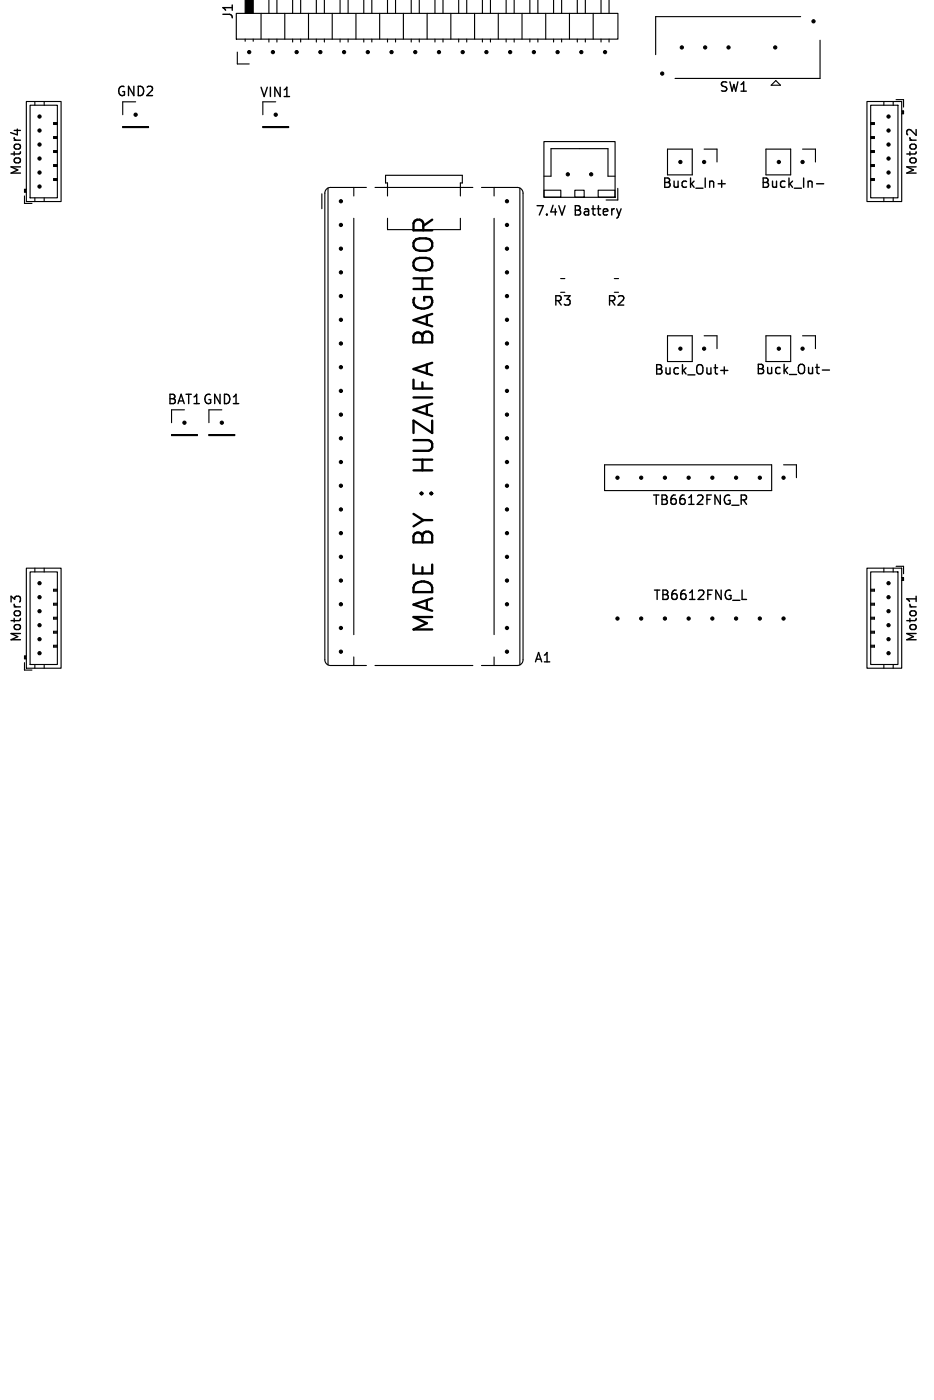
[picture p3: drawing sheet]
<svg xmlns="http://www.w3.org/2000/svg" width="100mm" height="150mm" viewBox="0 0 100 150" stroke-linecap="round" stroke-linejoin="round" font-family="sans-serif">
<defs><g id="words">
<g font-size="2.8">
<text x="46.5" y="35.9" transform="rotate(-90 46.5 35.9)">BAGHOOR</text>
<text x="46.5" y="50" transform="rotate(-90 46.5 50)">HUZAIFA</text>
<text x="46.5" y="68.1" transform="rotate(-90 46.5 68.1)">MADE BY :</text>
</g>
<g font-size="1.4">
<text x="25.1" y="2.2" transform="rotate(-90 25.1 2.2)">J1</text>
<text x="12.4" y="10.5">GND2</text>
<text x="27.7" y="10.6">VIN1</text>
<text x="76.9" y="10">SW1</text>
<text x="2.5" y="18.9" transform="rotate(-90 2.5 18.9)">Motor4</text>
<text x="57.2" y="23.3">7.4V</text>
<text x="61.5" y="23.3">Battery</text>
<text x="70.8" y="20.3">Buck_In+</text>
<text x="81.3" y="20.3">Buck_In-</text>
<text x="98.4" y="18.9" transform="rotate(-90 98.4 18.9)">Motor2</text>
<text x="59.1" y="33">R3</text>
<text x="64.9" y="33">R2</text>
<text x="69.9" y="40.3">Buck_Out+</text>
<text x="80.8" y="40.3">Buck_Out-</text>
<text x="17.8" y="43.5">BAT1 GND1</text>
<text x="69.8" y="54.3">TB6612FNG_R</text>
<text x="69.9" y="64.5">TB6612FNG_L</text>
<text x="2.5" y="68.9" transform="rotate(-90 2.5 68.9)">Motor3</text>
<text x="57.1" y="71.2">A1</text>
<text x="98.4" y="68.9" transform="rotate(-90 98.4 68.9)">Motor1</text>
</g>
</g></defs>
<g fill="none" stroke="#000" stroke-width=".15">
<path d="M1.5 14h.7M1.9 13.8v.6M76.9 19.7h.7M77.3 19.3v.8M87.4 19.7h.8M98.1 13.9v.6l-.7-.6-.3 .1v.3M66.5 22.4l-.2 .6M77.2 39.7h.7M77.5 39.3v.8M88 39.6h.8M79.6 53.6l.3 .4M79.7 53l.2 .2v.3l-.2 .1"/>
<path d="M2.2 64.4v-.3l-.2-.2h-.3l-.1 .3-.4-.3v.6M79.5 64.2h.4M98.1 63.9v.5M98.1 64.2h-1l.3 .2"/>
</g>
<g fill="none" stroke="#000" stroke-width=".12">
<path d="M28.8 -.1v1.5M29.6 0v1.4M31.3 -.1v1.5M32.2 0v1.4M33.9 -.1v1.5M34.7 0v1.4M36.4 -.1v1.5M37.3 0v1.4M38.9 -.1v1.5M39.8 0v1.4M41.5 -.1v1.5M42.3 0v1.4"/>
<path d="M44 -.1v1.5M44.9 0v1.4M46.6 -.1v1.5M47.4 0v1.4M49.1 -.1v1.5M50 0v1.4M51.7 -.1v1.5M52.5 0v1.4M54.2 -.1v1.5M55 0v1.4M56.7 -.1v1.5M57.6 0v1.4"/>
<path d="M59.3 -.1v1.5M60.1 0v1.4M61.8 -.1v1.5M62.7 0v1.4M64.4 -.1v1.5M65.2 0v1.4M2.8 10.9h3.7v10.7h-3.7zM3.2 11.3h2.9v9.9h-2.9zM3.7 10.9v.4M4.7 10.9v.4M5.7 13.2h.4M5.7 14.7h.4"/>
<path d="M5.7 16.2h.4M5.7 17.7h.4M5.7 19.2h.4M6.1 13.1h-.4v.2h.4M6.1 14.6h-.4v.2h.4M6.1 16.1h-.4v.2h.4M6.1 17.6h-.4v.2h.4M6.1 19.1h-.4v.2h.4M13.1 13.6h2.8v.1h-2.8zM13.1 10.9v1.4M25.3 1.4h40.9v2.8h-40.9zM25.4 5.6v1.3h1.3"/>
<path d="M26.2 4.2v.2M27.1 4.2v.2M27.9 1.4v2.8M28.1 10.9v1.4M28.1 13.6h2.8v.1h-2.8zM28.8 4.2v.3M29.6 4.2v.3M30.5 1.4v2.8M31.3 4.2v.3M32.2 4.2v.3M33 1.4v2.8M33.9 4.2v.3"/>
<path d="M34.7 4.2v.3M35.6 1.4v2.8M36.4 4.2v.3M37.3 4.2v.3M38.1 1.4v2.8M38.9 4.2v.3M39.8 4.2v.3M40.6 1.4v2.8M41.5 4.2v.3M42.3 4.2v.3M43.2 1.4v2.8M44 4.2v.3"/>
<path d="M44.9 4.2v.3M45.7 1.4v2.8M46.6 4.2v.3M47.4 4.2v.3M48.3 1.4v2.8M49.1 4.2v.3M50 4.2v.3M50.8 1.4v2.8M51.7 4.2v.3M52.5 4.2v.3M53.4 1.4v2.8M54.2 4.2v.3"/>
<path d="M55 4.2v.3M55.9 1.4v2.8M56.7 4.2v.3M57.6 4.2v.3M58.2 15.2h7.7v5.9h-7.7zM58.2 18.9h.8v-3h6.1v3h.7M58.4 1.4v2.8M59.3 4.2v.3M60.1 4.2v.3M61 1.4v2.8M61.8 4.2v.3M62.7 4.2v.3"/>
<path d="M63.5 1.4v2.8M64.4 4.2v.3M65.2 4.2v.3M71.5 16h2.6v2.7h-2.6zM75.4 16h1.4v1.4M82 16h2.7v2.7h-2.7zM83.1 8.6l.5 .5h-1zM85.7 1.8h-15.5v4.1M85.9 16h1.4v1.4M87.8 4.3v4.1h-15.5M92.8 10.9h3.7v10.7h-3.7zM93.2 11.3h2.9v9.9h-2.9z"/>
<path d="M93.2 13.1h.4v.2h-.4M93.2 14.6h.4v.2h-.4M93.2 16.1h.4v.2h-.4M93.2 17.6h.4v.2h-.4M93.2 19.1h.4v.2h-.4M93.2 13.2h.4M93.2 14.7h.4M93.2 16.2h.4M93.2 17.7h.4M93.2 19.2h.4M94.6 10.9v.4M95.6 10.9v.4"/>
<path d="M95.9 10.7h.8v.8M96.5 11.9h.2v.3h-.2M96.6 11.9v.3M2.6 21v.8h.8M2.7 20.3v.3M2.8 20.3h-.2v.3h.2M3.7 21.2v.4M4.7 21.2v.4M34.5 20.8v1.6M35.1 20.1v51.1M37.9 20.1v.9M37.9 23.4v44.6"/>
<path d="M39.2 20.1h-3.8a.61 .61 0 0 0-.6 .6v50a.61 .61 0 0 0 .6 .6h3.8M40.2 20.1h10.4M41.5 21v-1.4h-.2v-.8h8.2v.8h-.2v1.4M41.5 23.4v1.2h7.8v-1.2M51.6 20.1h3.8a.61 .61 0 0 1 .6 .6v50a.61 .61 0 0 1-.6 .6h-3.8M52.9 20.1v.9M52.9 23.4v44.6M55.7 20.1v51.1M58.2 20.4h1.8v.7h-1.8zM60 29.8h.5M60 31.3h.5M61.5 20.4h1v.7h-1z"/>
<path d="M64 20.4h1.8v.7h-1.8zM65.8 29.8h.4M65.8 31.3h.4M66.1 20.2v1.2h-1.2M71.5 36h2.6v2.7h-2.6zM75.4 36h1.4v1.4M82 36h2.7v2.7h-2.7zM85.9 36h1.4v1.4M94.6 21.2v.4M95.6 21.2v.4M18.4 46.6h2.7v.1h-2.7zM18.4 43.9v1.4"/>
<path d="M22.4 43.9v1.4M22.4 46.6h2.7v.1h-2.7zM64.7 49.8h17.9v2.8h-17.9zM83.9 49.8h1.4v1.4M2.6 71v.8h.8M2.7 70.3v.3M2.8 60.9h3.7v10.7h-3.7zM2.8 70.3h-.2v.3h.2M3.2 61.3h2.9v9.9h-2.9zM3.7 60.9v.4M3.7 71.2v.4M4.7 60.9v.4"/>
<path d="M4.7 71.2v.4M5.7 63.2h.4M5.7 64.7h.4M5.7 66.2h.4M5.7 67.7h.4M5.7 69.2h.4M6.1 63.1h-.4v.2h.4M6.1 64.6h-.4v.2h.4M6.1 66.1h-.4v.2h.4M6.1 67.6h-.4v.2h.4M6.1 69.1h-.4v.2h.4M37.9 70.4v.9"/>
<path d="M40.2 71.3h10.4M52.9 70.4v.9M92.8 60.9h3.7v10.7h-3.7zM93.2 61.3h2.9v9.9h-2.9zM93.2 63.1h.4v.2h-.4M93.2 64.6h.4v.2h-.4M93.2 66.1h.4v.2h-.4M93.2 67.6h.4v.2h-.4M93.2 69.1h.4v.2h-.4M93.2 63.2h.4M93.2 64.7h.4M93.2 66.2h.4"/>
<path d="M93.2 67.7h.4M93.2 69.2h.4M94.6 60.9v.4M94.6 71.2v.4M95.6 60.9v.4M95.6 71.2v.4M95.9 60.7h.8v.8M96.5 61.9h.2v.3h-.2M96.6 61.9v.3"/>
</g>
<path d="M26.2 -.1h.9v1.5h-.9z" fill="#000" stroke="#000" stroke-width=".12"/>
<g fill="#000" stroke="#000" stroke-width=".11">
<circle cx="4.2" cy="20" r=".17"/>
<circle cx="4.2" cy="18.5" r=".17"/>
<circle cx="4.2" cy="17" r=".17"/>
<circle cx="4.2" cy="15.5" r=".17"/>
<circle cx="4.2" cy="14" r=".17"/>
<circle cx="4.2" cy="12.5" r=".17"/>
<circle cx="14.5" cy="12.3" r=".17"/>
<circle cx="26.7" cy="5.6" r=".18"/>
<circle cx="29.2" cy="5.6" r=".18"/>
<circle cx="29.5" cy="12.3" r=".18"/>
<circle cx="31.8" cy="5.6" r=".18"/>
<circle cx="34.3" cy="5.6" r=".18"/>
<circle cx="36.8" cy="5.6" r=".18"/>
<circle cx="39.4" cy="5.6" r=".18"/>
<circle cx="41.9" cy="5.6" r=".18"/>
<circle cx="44.5" cy="5.6" r=".18"/>
<circle cx="47" cy="5.6" r=".18"/>
<circle cx="49.5" cy="5.6" r=".18"/>
<circle cx="52.1" cy="5.6" r=".18"/>
<circle cx="54.6" cy="5.6" r=".18"/>
<circle cx="57.2" cy="5.6" r=".18"/>
<circle cx="59.7" cy="5.6" r=".18"/>
<circle cx="60.8" cy="18.7" r=".18"/>
<circle cx="62.2" cy="5.6" r=".18"/>
<circle cx="63.3" cy="18.7" r=".17"/>
<circle cx="64.8" cy="5.6" r=".18"/>
<circle cx="70.9" cy="7.9" r=".17"/>
<circle cx="72.8" cy="17.4" r=".17"/>
<circle cx="73" cy="5.1" r=".17"/>
<circle cx="75.4" cy="17.4" r=".17"/>
<circle cx="75.5" cy="5.1" r=".17"/>
<circle cx="78" cy="5.1" r=".17"/>
<circle cx="83" cy="5.1" r=".17"/>
<circle cx="83.4" cy="17.4" r=".17"/>
<circle cx="85.9" cy="17.4" r=".17"/>
<circle cx="87.1" cy="2.3" r=".18"/>
<circle cx="95.1" cy="20" r=".17"/>
<circle cx="95.1" cy="18.5" r=".17"/>
<circle cx="95.1" cy="17" r=".17"/>
<circle cx="95.1" cy="15.5" r=".17"/>
<circle cx="95.1" cy="14" r=".17"/>
<circle cx="95.1" cy="12.5" r=".17"/>
<circle cx="36.5" cy="29.2" r=".17"/>
<circle cx="36.5" cy="34.3" r=".17"/>
<circle cx="36.5" cy="21.6" r=".17"/>
<circle cx="36.5" cy="24.1" r=".17"/>
<circle cx="36.5" cy="26.6" r=".17"/>
<circle cx="36.5" cy="39.3" r=".17"/>
<circle cx="36.5" cy="36.8" r=".17"/>
<circle cx="36.5" cy="31.7" r=".17"/>
<circle cx="54.3" cy="31.7" r=".17"/>
<circle cx="54.3" cy="29.2" r=".17"/>
<circle cx="54.3" cy="39.3" r=".17"/>
<circle cx="54.3" cy="21.6" r=".17"/>
<circle cx="54.3" cy="36.8" r=".17"/>
<circle cx="54.3" cy="34.3" r=".17"/>
<circle cx="54.3" cy="24.1" r=".17"/>
<circle cx="54.3" cy="26.6" r=".17"/>
<circle cx="72.8" cy="37.4" r=".17"/>
<circle cx="75.4" cy="37.4" r=".17"/>
<circle cx="83.4" cy="37.4" r=".17"/>
<circle cx="85.9" cy="37.4" r=".17"/>
<circle cx="19.7" cy="45.3" r=".17"/>
<circle cx="23.7" cy="45.3" r=".17"/>
<circle cx="36.5" cy="52" r=".17"/>
<circle cx="36.5" cy="57.1" r=".17"/>
<circle cx="36.5" cy="49.5" r=".17"/>
<circle cx="36.5" cy="44.4" r=".17"/>
<circle cx="36.5" cy="41.9" r=".17"/>
<circle cx="36.5" cy="54.6" r=".17"/>
<circle cx="36.5" cy="59.7" r=".17"/>
<circle cx="36.5" cy="47" r=".17"/>
<circle cx="54.3" cy="52" r=".17"/>
<circle cx="54.3" cy="54.6" r=".17"/>
<circle cx="54.3" cy="44.4" r=".17"/>
<circle cx="54.3" cy="41.9" r=".17"/>
<circle cx="54.3" cy="49.5" r=".17"/>
<circle cx="54.3" cy="57.1" r=".17"/>
<circle cx="54.3" cy="47" r=".17"/>
<circle cx="54.3" cy="59.7" r=".17"/>
<circle cx="66.1" cy="51.2" r=".17"/>
<circle cx="68.7" cy="51.2" r=".17"/>
<circle cx="71.2" cy="51.2" r=".17"/>
<circle cx="73.7" cy="51.2" r=".17"/>
<circle cx="76.3" cy="51.2" r=".17"/>
<circle cx="78.8" cy="51.2" r=".17"/>
<circle cx="81.4" cy="51.2" r=".17"/>
<circle cx="83.9" cy="51.2" r=".17"/>
<circle cx="4.2" cy="64" r=".17"/>
<circle cx="4.2" cy="65.5" r=".17"/>
<circle cx="4.2" cy="68.5" r=".17"/>
<circle cx="4.2" cy="70" r=".17"/>
<circle cx="4.2" cy="67" r=".17"/>
<circle cx="4.2" cy="62.5" r=".17"/>
<circle cx="36.5" cy="67.3" r=".17"/>
<circle cx="36.5" cy="69.8" r=".17"/>
<circle cx="36.5" cy="64.7" r=".17"/>
<circle cx="36.5" cy="62.2" r=".17"/>
<circle cx="54.3" cy="67.3" r=".17"/>
<circle cx="54.3" cy="69.8" r=".17"/>
<circle cx="54.3" cy="62.2" r=".17"/>
<circle cx="54.3" cy="64.7" r=".17"/>
<circle cx="66.1" cy="66.3" r=".17"/>
<circle cx="68.7" cy="66.3" r=".17"/>
<circle cx="71.2" cy="66.3" r=".17"/>
<circle cx="73.7" cy="66.3" r=".17"/>
<circle cx="76.3" cy="66.3" r=".17"/>
<circle cx="78.8" cy="66.3" r=".17"/>
<circle cx="81.4" cy="66.3" r=".17"/>
<circle cx="83.9" cy="66.3" r=".17"/>
<circle cx="95.1" cy="64" r=".17"/>
<circle cx="95.1" cy="65.5" r=".17"/>
<circle cx="95.1" cy="67" r=".17"/>
<circle cx="95.1" cy="68.5" r=".17"/>
<circle cx="95.1" cy="70" r=".17"/>
<circle cx="95.1" cy="62.5" r=".17"/>
</g>
<use href="#words"/>
</svg>
